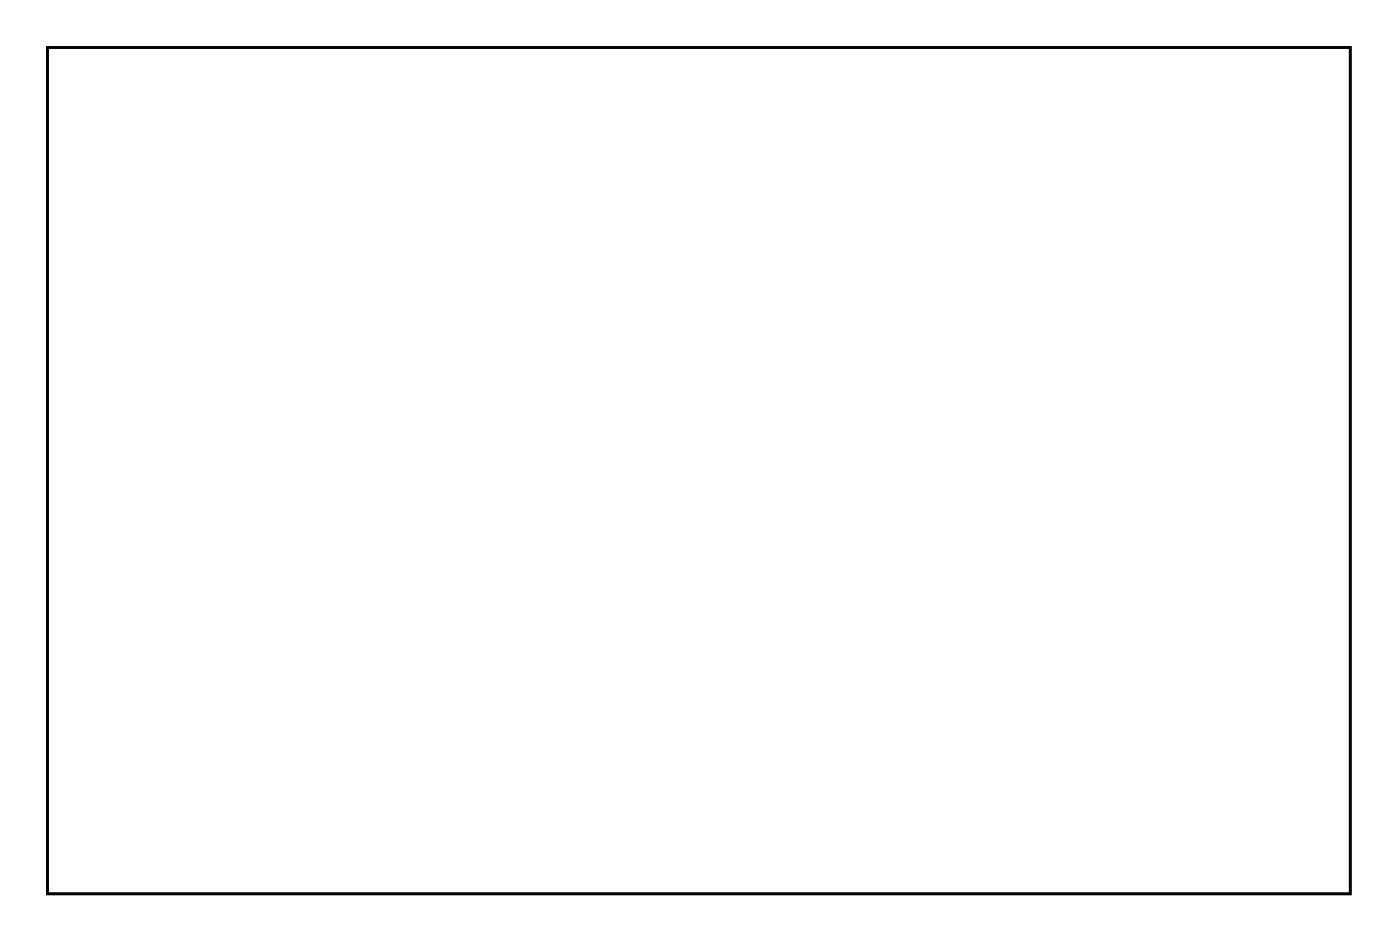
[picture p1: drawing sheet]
<svg xmlns="http://www.w3.org/2000/svg" width="107mm" height="72mm" viewBox="0 0 107 72" stroke-linecap="round" stroke-linejoin="round" font-family="sans-serif">
<path d="M3.6 3.6h99.8v64.8h-99.8z" fill="none" stroke="#000" stroke-width=".2"/>
<path d="M3.6 3.6h99.8v64.8h-99.8zM3.6 3.6v64.8h99.8v-64.8z" fill="#000"/>
<circle cx="27" cy="55.7" r=".8" fill="#fff"/>
<circle cx="27" cy="55.7" r=".8" fill="none" stroke="#fff" stroke-width=".76" stroke-linecap="butt"/>
<circle cx="27" cy="53.2" r=".8" fill="#fff"/>
<circle cx="27" cy="53.2" r=".8" fill="none" stroke="#fff" stroke-width=".76" stroke-linecap="butt"/>
<circle cx="27" cy="50.7" r=".8" fill="#fff"/>
<circle cx="27" cy="50.7" r=".8" fill="none" stroke="#fff" stroke-width=".76" stroke-linecap="butt"/>
<circle cx="27" cy="48.1" r=".8" fill="#fff"/>
<circle cx="27" cy="48.1" r=".8" fill="none" stroke="#fff" stroke-width=".76" stroke-linecap="butt"/>
<circle cx="27" cy="45.6" r=".8" fill="#fff"/>
<circle cx="27" cy="45.6" r=".8" fill="none" stroke="#fff" stroke-width=".76" stroke-linecap="butt"/>
<circle cx="27" cy="43" r=".8" fill="#fff"/>
<circle cx="27" cy="43" r=".8" fill="none" stroke="#fff" stroke-width=".76" stroke-linecap="butt"/>
<circle cx="27" cy="40.5" r=".8" fill="#fff"/>
<circle cx="27" cy="40.5" r=".8" fill="none" stroke="#fff" stroke-width=".76" stroke-linecap="butt"/>
<circle cx="27" cy="38" r=".8" fill="#fff"/>
<circle cx="27" cy="38" r=".8" fill="none" stroke="#fff" stroke-width=".76" stroke-linecap="butt"/>
<circle cx="27" cy="35.4" r=".8" fill="#fff"/>
<circle cx="27" cy="35.4" r=".8" fill="none" stroke="#fff" stroke-width=".76" stroke-linecap="butt"/>
<circle cx="27" cy="32.9" r=".8" fill="#fff"/>
<circle cx="27" cy="32.9" r=".8" fill="none" stroke="#fff" stroke-width=".76" stroke-linecap="butt"/>
<circle cx="27" cy="30.3" r=".8" fill="#fff"/>
<circle cx="27" cy="30.3" r=".8" fill="none" stroke="#fff" stroke-width=".76" stroke-linecap="butt"/>
<circle cx="27" cy="27.8" r=".8" fill="#fff"/>
<circle cx="27" cy="27.8" r=".8" fill="none" stroke="#fff" stroke-width=".76" stroke-linecap="butt"/>
<circle cx="27" cy="25.3" r=".8" fill="#fff"/>
<circle cx="27" cy="25.3" r=".8" fill="none" stroke="#fff" stroke-width=".76" stroke-linecap="butt"/>
<circle cx="27" cy="22.7" r=".8" fill="#fff"/>
<circle cx="27" cy="22.7" r=".8" fill="none" stroke="#fff" stroke-width=".76" stroke-linecap="butt"/>
<circle cx="27" cy="20.2" r=".8" fill="#fff"/>
<circle cx="27" cy="20.2" r=".8" fill="none" stroke="#fff" stroke-width=".76" stroke-linecap="butt"/>
<circle cx="49.8" cy="55.7" r=".8" fill="#fff"/>
<circle cx="49.8" cy="55.7" r=".8" fill="none" stroke="#fff" stroke-width=".76" stroke-linecap="butt"/>
<circle cx="49.8" cy="53.2" r=".8" fill="#fff"/>
<circle cx="49.8" cy="53.2" r=".8" fill="none" stroke="#fff" stroke-width=".76" stroke-linecap="butt"/>
<circle cx="49.8" cy="50.7" r=".8" fill="#fff"/>
<circle cx="49.8" cy="50.7" r=".8" fill="none" stroke="#fff" stroke-width=".76" stroke-linecap="butt"/>
<circle cx="49.8" cy="48.1" r=".8" fill="#fff"/>
<circle cx="49.8" cy="48.1" r=".8" fill="none" stroke="#fff" stroke-width=".76" stroke-linecap="butt"/>
<circle cx="49.8" cy="45.6" r=".8" fill="#fff"/>
<circle cx="49.8" cy="45.6" r=".8" fill="none" stroke="#fff" stroke-width=".76" stroke-linecap="butt"/>
<circle cx="49.8" cy="43" r=".8" fill="#fff"/>
<circle cx="49.8" cy="43" r=".8" fill="none" stroke="#fff" stroke-width=".76" stroke-linecap="butt"/>
<circle cx="49.8" cy="40.5" r=".8" fill="#fff"/>
<circle cx="49.8" cy="40.5" r=".8" fill="none" stroke="#fff" stroke-width=".76" stroke-linecap="butt"/>
<circle cx="49.8" cy="38" r=".8" fill="#fff"/>
<circle cx="49.8" cy="38" r=".8" fill="none" stroke="#fff" stroke-width=".76" stroke-linecap="butt"/>
<circle cx="49.8" cy="35.4" r=".8" fill="#fff"/>
<circle cx="49.8" cy="35.4" r=".8" fill="none" stroke="#fff" stroke-width=".76" stroke-linecap="butt"/>
<circle cx="49.8" cy="32.9" r=".8" fill="#fff"/>
<circle cx="49.8" cy="32.9" r=".8" fill="none" stroke="#fff" stroke-width=".76" stroke-linecap="butt"/>
<circle cx="49.8" cy="30.3" r=".8" fill="#fff"/>
<circle cx="49.8" cy="30.3" r=".8" fill="none" stroke="#fff" stroke-width=".76" stroke-linecap="butt"/>
<circle cx="49.8" cy="27.8" r=".8" fill="#fff"/>
<circle cx="49.8" cy="27.8" r=".8" fill="none" stroke="#fff" stroke-width=".76" stroke-linecap="butt"/>
<circle cx="49.8" cy="25.3" r=".8" fill="#fff"/>
<circle cx="49.8" cy="25.3" r=".8" fill="none" stroke="#fff" stroke-width=".76" stroke-linecap="butt"/>
<circle cx="49.8" cy="22.7" r=".8" fill="#fff"/>
<circle cx="49.8" cy="22.7" r=".8" fill="none" stroke="#fff" stroke-width=".76" stroke-linecap="butt"/>
<circle cx="49.8" cy="20.2" r=".8" fill="#fff"/>
<circle cx="49.8" cy="20.2" r=".8" fill="none" stroke="#fff" stroke-width=".76" stroke-linecap="butt"/>
<circle cx="21.9" cy="55.7" r=".8" fill="#fff"/>
<circle cx="21.9" cy="55.7" r=".8" fill="none" stroke="#fff" stroke-width=".76" stroke-linecap="butt"/>
<circle cx="21.9" cy="53.2" r=".8" fill="#fff"/>
<circle cx="21.9" cy="53.2" r=".8" fill="none" stroke="#fff" stroke-width=".76" stroke-linecap="butt"/>
<circle cx="21.9" cy="50.7" r=".8" fill="#fff"/>
<circle cx="21.9" cy="50.7" r=".8" fill="none" stroke="#fff" stroke-width=".76" stroke-linecap="butt"/>
<circle cx="21.9" cy="48.1" r=".8" fill="#fff"/>
<circle cx="21.9" cy="48.1" r=".8" fill="none" stroke="#fff" stroke-width=".76" stroke-linecap="butt"/>
<circle cx="21.9" cy="45.6" r=".8" fill="#fff"/>
<circle cx="21.9" cy="45.6" r=".8" fill="none" stroke="#fff" stroke-width=".76" stroke-linecap="butt"/>
<circle cx="21.9" cy="43" r=".8" fill="#fff"/>
<circle cx="21.9" cy="43" r=".8" fill="none" stroke="#fff" stroke-width=".76" stroke-linecap="butt"/>
<circle cx="21.9" cy="40.5" r=".8" fill="#fff"/>
<circle cx="21.9" cy="40.5" r=".8" fill="none" stroke="#fff" stroke-width=".76" stroke-linecap="butt"/>
<circle cx="21.9" cy="38" r=".8" fill="#fff"/>
<circle cx="21.9" cy="38" r=".8" fill="none" stroke="#fff" stroke-width=".76" stroke-linecap="butt"/>
<circle cx="21.9" cy="35.4" r=".8" fill="#fff"/>
<circle cx="21.9" cy="35.4" r=".8" fill="none" stroke="#fff" stroke-width=".76" stroke-linecap="butt"/>
<circle cx="21.9" cy="32.9" r=".8" fill="#fff"/>
<circle cx="21.9" cy="32.9" r=".8" fill="none" stroke="#fff" stroke-width=".76" stroke-linecap="butt"/>
<circle cx="21.9" cy="30.3" r=".8" fill="#fff"/>
<circle cx="21.9" cy="30.3" r=".8" fill="none" stroke="#fff" stroke-width=".76" stroke-linecap="butt"/>
<circle cx="21.9" cy="27.8" r=".8" fill="#fff"/>
<circle cx="21.9" cy="27.8" r=".8" fill="none" stroke="#fff" stroke-width=".76" stroke-linecap="butt"/>
<circle cx="21.9" cy="25.3" r=".8" fill="#fff"/>
<circle cx="21.9" cy="25.3" r=".8" fill="none" stroke="#fff" stroke-width=".76" stroke-linecap="butt"/>
<circle cx="21.9" cy="22.7" r=".8" fill="#fff"/>
<circle cx="21.9" cy="22.7" r=".8" fill="none" stroke="#fff" stroke-width=".76" stroke-linecap="butt"/>
<circle cx="21.9" cy="20.2" r=".8" fill="#fff"/>
<circle cx="21.9" cy="20.2" r=".8" fill="none" stroke="#fff" stroke-width=".76" stroke-linecap="butt"/>
<circle cx="47.3" cy="7.5" r=".64" fill="#fff"/>
<circle cx="47.3" cy="7.5" r=".64" fill="none" stroke="#fff" stroke-width=".51"/>
<path d="M46 6.9l.5-.2h1.5a.76 .76 0 0 1 .8 .8 .76 .76 0 0 1-.8 .7h-1.5a.76 .76 0 0 1-.7-.4 .76 .76 0 0 1 .2-.9zM46.8 7.5a.51 .51 0 0 0 1 0 .51 .51 0 0 0-1 0z" fill="#fff"/>
<g fill="none" stroke="#fff" stroke-width=".25">
<path d="M46 6.9l.5-.2h1.5a.76 .76 0 0 1 .8 .8 .76 .76 0 0 1-.8 .7h-1.5a.76 .76 0 0 1-.7-.4 .76 .76 0 0 1 .2-.9z"/>
<circle cx="47.3" cy="7.5" r=".51"/>
</g>
<circle cx="47.3" cy="10" r=".64" fill="#fff"/>
<circle cx="47.3" cy="10" r=".64" fill="none" stroke="#fff" stroke-width=".51"/>
<path d="M46 9.5l.5-.2h1.5a.76 .76 0 0 1 .8 .7 .76 .76 0 0 1-.8 .8h-1.5a.76 .76 0 0 1-.7-.5 .76 .76 0 0 1 .2-.8zM46.8 10a.51 .51 0 0 0 1 0 .51 .51 0 0 0-1 0z" fill="#fff"/>
<g fill="none" stroke="#fff" stroke-width=".25">
<path d="M46 9.5l.5-.2h1.5a.76 .76 0 0 1 .8 .7 .76 .76 0 0 1-.8 .8h-1.5a.76 .76 0 0 1-.7-.5 .76 .76 0 0 1 .2-.8z"/>
<circle cx="47.3" cy="10" r=".51"/>
</g>
<circle cx="47.3" cy="12.6" r=".64" fill="#fff"/>
<circle cx="47.3" cy="12.6" r=".64" fill="none" stroke="#fff" stroke-width=".51"/>
<path d="M46 12l.5-.2h1.5a.76 .76 0 0 1 .8 .8 .76 .76 0 0 1-.8 .7h-1.5a.76 .76 0 0 1-.7-.4 .76 .76 0 0 1 .2-.9zM46.8 12.6a.51 .51 0 0 0 1 0 .51 .51 0 0 0-1 0z" fill="#fff"/>
<g fill="none" stroke="#fff" stroke-width=".25">
<path d="M46 12l.5-.2h1.5a.76 .76 0 0 1 .8 .8 .76 .76 0 0 1-.8 .7h-1.5a.76 .76 0 0 1-.7-.4 .76 .76 0 0 1 .2-.9z"/>
<circle cx="47.3" cy="12.6" r=".51"/>
</g>
<circle cx="62.3" cy="10" r="1.65" fill="#fff"/>
<circle cx="62.3" cy="10" r="1.65" fill="none" stroke="#fff" stroke-width=".25"/>
<circle cx="57.4" cy="22.7" r=".7" fill="#fff"/>
<circle cx="57.4" cy="22.7" r=".7" fill="none" stroke="#fff" stroke-width=".76" stroke-linecap="butt"/>
<circle cx="57.4" cy="38" r=".7" fill="#fff"/>
<circle cx="57.4" cy="38" r=".7" fill="none" stroke="#fff" stroke-width=".76" stroke-linecap="butt"/>
<circle cx="60" cy="25.3" r=".7" fill="#fff"/>
<circle cx="60" cy="25.3" r=".7" fill="none" stroke="#fff" stroke-width=".76" stroke-linecap="butt"/>
<circle cx="60" cy="35.4" r=".7" fill="#fff"/>
<circle cx="60" cy="35.4" r=".7" fill="none" stroke="#fff" stroke-width=".76" stroke-linecap="butt"/>
<circle cx="52.4" cy="17.6" r=".7" fill="#fff"/>
<circle cx="52.4" cy="17.6" r=".7" fill="none" stroke="#fff" stroke-width=".76" stroke-linecap="butt"/>
<circle cx="52.4" cy="43" r=".7" fill="#fff"/>
<circle cx="52.4" cy="43" r=".7" fill="none" stroke="#fff" stroke-width=".76" stroke-linecap="butt"/>
<circle cx="54.9" cy="38" r=".7" fill="#fff"/>
<circle cx="54.9" cy="38" r=".7" fill="none" stroke="#fff" stroke-width=".76" stroke-linecap="butt"/>
<circle cx="54.9" cy="53.2" r=".7" fill="#fff"/>
<circle cx="54.9" cy="53.2" r=".7" fill="none" stroke="#fff" stroke-width=".76" stroke-linecap="butt"/>
<circle cx="57.4" cy="40.5" r=".7" fill="#fff"/>
<circle cx="57.4" cy="40.5" r=".7" fill="none" stroke="#fff" stroke-width=".76" stroke-linecap="butt"/>
<circle cx="57.4" cy="50.7" r=".7" fill="#fff"/>
<circle cx="57.4" cy="50.7" r=".7" fill="none" stroke="#fff" stroke-width=".76" stroke-linecap="butt"/>
<circle cx="6.6" cy="7.5" r="1.5" fill="#fff"/>
<circle cx="6.6" cy="7.5" r="1.5" fill="none" stroke="#fff" stroke-width=".25"/>
<circle cx="6.6" cy="65.9" r="1.5" fill="#fff"/>
<circle cx="6.6" cy="65.9" r="1.5" fill="none" stroke="#fff" stroke-width=".25"/>
<circle cx="100.6" cy="65.9" r="1.5" fill="#fff"/>
<circle cx="100.6" cy="65.9" r="1.5" fill="none" stroke="#fff" stroke-width=".25"/>
<circle cx="100.6" cy="7.5" r="1.5" fill="#fff"/>
<circle cx="100.6" cy="7.5" r="1.5" fill="none" stroke="#fff" stroke-width=".25"/>
<circle cx="14.3" cy="50.7" r=".8" fill="#fff"/>
<circle cx="14.3" cy="50.7" r=".8" fill="none" stroke="#fff" stroke-width=".76" stroke-linecap="butt"/>
<circle cx="14.3" cy="53.2" r=".8" fill="#fff"/>
<circle cx="14.3" cy="53.2" r=".8" fill="none" stroke="#fff" stroke-width=".76" stroke-linecap="butt"/>
<circle cx="14.3" cy="55.7" r=".8" fill="#fff"/>
<circle cx="14.3" cy="55.7" r=".8" fill="none" stroke="#fff" stroke-width=".76" stroke-linecap="butt"/>
<circle cx="14.3" cy="58.3" r=".8" fill="#fff"/>
<circle cx="14.3" cy="58.3" r=".8" fill="none" stroke="#fff" stroke-width=".76" stroke-linecap="butt"/>
<circle cx="65.1" cy="55.7" r=".75" fill="#fff"/>
<circle cx="65.1" cy="55.7" r=".75" fill="none" stroke="#fff" stroke-width=".76" stroke-linecap="butt"/>
<circle cx="65.1" cy="53.2" r=".75" fill="#fff"/>
<circle cx="65.1" cy="53.2" r=".75" fill="none" stroke="#fff" stroke-width=".76" stroke-linecap="butt"/>
<circle cx="65.1" cy="50.7" r=".75" fill="#fff"/>
<circle cx="65.1" cy="50.7" r=".75" fill="none" stroke="#fff" stroke-width=".76" stroke-linecap="butt"/>
<circle cx="65.1" cy="48.1" r=".75" fill="#fff"/>
<circle cx="65.1" cy="48.1" r=".75" fill="none" stroke="#fff" stroke-width=".76" stroke-linecap="butt"/>
<circle cx="98.1" cy="27.8" r=".75" fill="#fff"/>
<circle cx="98.1" cy="27.8" r=".75" fill="none" stroke="#fff" stroke-width=".76" stroke-linecap="butt"/>
<circle cx="98.1" cy="25.3" r=".75" fill="#fff"/>
<circle cx="98.1" cy="25.3" r=".75" fill="none" stroke="#fff" stroke-width=".76" stroke-linecap="butt"/>
<circle cx="98.1" cy="22.7" r=".75" fill="#fff"/>
<circle cx="98.1" cy="22.7" r=".75" fill="none" stroke="#fff" stroke-width=".76" stroke-linecap="butt"/>
<circle cx="98.1" cy="20.2" r=".75" fill="#fff"/>
<circle cx="98.1" cy="20.2" r=".75" fill="none" stroke="#fff" stroke-width=".76" stroke-linecap="butt"/>
<circle cx="98.1" cy="17.6" r=".75" fill="#fff"/>
<circle cx="98.1" cy="17.6" r=".75" fill="none" stroke="#fff" stroke-width=".76" stroke-linecap="butt"/>
<circle cx="98.1" cy="15.1" r=".75" fill="#fff"/>
<circle cx="98.1" cy="15.1" r=".75" fill="none" stroke="#fff" stroke-width=".76" stroke-linecap="butt"/>
<circle cx="90.5" cy="27.8" r=".75" fill="#fff"/>
<circle cx="90.5" cy="27.8" r=".75" fill="none" stroke="#fff" stroke-width=".76" stroke-linecap="butt"/>
<circle cx="90.5" cy="25.3" r=".75" fill="#fff"/>
<circle cx="90.5" cy="25.3" r=".75" fill="none" stroke="#fff" stroke-width=".76" stroke-linecap="butt"/>
<circle cx="90.5" cy="22.7" r=".75" fill="#fff"/>
<circle cx="90.5" cy="22.7" r=".75" fill="none" stroke="#fff" stroke-width=".76" stroke-linecap="butt"/>
<circle cx="90.5" cy="20.2" r=".75" fill="#fff"/>
<circle cx="90.5" cy="20.2" r=".75" fill="none" stroke="#fff" stroke-width=".76" stroke-linecap="butt"/>
<circle cx="90.5" cy="17.6" r=".75" fill="#fff"/>
<circle cx="90.5" cy="17.6" r=".75" fill="none" stroke="#fff" stroke-width=".76" stroke-linecap="butt"/>
<circle cx="90.5" cy="15.1" r=".75" fill="#fff"/>
<circle cx="90.5" cy="15.1" r=".75" fill="none" stroke="#fff" stroke-width=".76" stroke-linecap="butt"/>
<circle cx="98.1" cy="43" r=".75" fill="#fff"/>
<circle cx="98.1" cy="43" r=".75" fill="none" stroke="#fff" stroke-width=".76" stroke-linecap="butt"/>
<circle cx="98.1" cy="40.5" r=".75" fill="#fff"/>
<circle cx="98.1" cy="40.5" r=".75" fill="none" stroke="#fff" stroke-width=".76" stroke-linecap="butt"/>
<circle cx="98.1" cy="38" r=".75" fill="#fff"/>
<circle cx="98.1" cy="38" r=".75" fill="none" stroke="#fff" stroke-width=".76" stroke-linecap="butt"/>
<circle cx="98.1" cy="35.4" r=".75" fill="#fff"/>
<circle cx="98.1" cy="35.4" r=".75" fill="none" stroke="#fff" stroke-width=".76" stroke-linecap="butt"/>
<circle cx="98.1" cy="32.9" r=".75" fill="#fff"/>
<circle cx="98.1" cy="32.9" r=".75" fill="none" stroke="#fff" stroke-width=".76" stroke-linecap="butt"/>
<circle cx="98.1" cy="30.3" r=".75" fill="#fff"/>
<circle cx="98.1" cy="30.3" r=".75" fill="none" stroke="#fff" stroke-width=".76" stroke-linecap="butt"/>
<circle cx="90.5" cy="43" r=".75" fill="#fff"/>
<circle cx="90.5" cy="43" r=".75" fill="none" stroke="#fff" stroke-width=".76" stroke-linecap="butt"/>
<circle cx="90.5" cy="40.5" r=".75" fill="#fff"/>
<circle cx="90.5" cy="40.5" r=".75" fill="none" stroke="#fff" stroke-width=".76" stroke-linecap="butt"/>
<circle cx="90.5" cy="38" r=".75" fill="#fff"/>
<circle cx="90.5" cy="38" r=".75" fill="none" stroke="#fff" stroke-width=".76" stroke-linecap="butt"/>
<circle cx="90.5" cy="35.4" r=".75" fill="#fff"/>
<circle cx="90.5" cy="35.4" r=".75" fill="none" stroke="#fff" stroke-width=".76" stroke-linecap="butt"/>
<circle cx="90.5" cy="32.9" r=".75" fill="#fff"/>
<circle cx="90.5" cy="32.9" r=".75" fill="none" stroke="#fff" stroke-width=".76" stroke-linecap="butt"/>
<circle cx="90.5" cy="30.3" r=".75" fill="#fff"/>
<circle cx="90.5" cy="30.3" r=".75" fill="none" stroke="#fff" stroke-width=".76" stroke-linecap="butt"/>
<circle cx="98.1" cy="58.3" r=".75" fill="#fff"/>
<circle cx="98.1" cy="58.3" r=".75" fill="none" stroke="#fff" stroke-width=".76" stroke-linecap="butt"/>
<circle cx="98.1" cy="55.7" r=".75" fill="#fff"/>
<circle cx="98.1" cy="55.7" r=".75" fill="none" stroke="#fff" stroke-width=".76" stroke-linecap="butt"/>
<circle cx="98.1" cy="53.2" r=".75" fill="#fff"/>
<circle cx="98.1" cy="53.2" r=".75" fill="none" stroke="#fff" stroke-width=".76" stroke-linecap="butt"/>
<circle cx="98.1" cy="50.7" r=".75" fill="#fff"/>
<circle cx="98.1" cy="50.7" r=".75" fill="none" stroke="#fff" stroke-width=".76" stroke-linecap="butt"/>
<circle cx="98.1" cy="48.1" r=".75" fill="#fff"/>
<circle cx="98.1" cy="48.1" r=".75" fill="none" stroke="#fff" stroke-width=".76" stroke-linecap="butt"/>
<circle cx="98.1" cy="45.6" r=".75" fill="#fff"/>
<circle cx="98.1" cy="45.6" r=".75" fill="none" stroke="#fff" stroke-width=".76" stroke-linecap="butt"/>
<circle cx="90.5" cy="58.3" r=".8" fill="#fff"/>
<circle cx="90.5" cy="58.3" r=".8" fill="none" stroke="#fff" stroke-width=".76" stroke-linecap="butt"/>
<circle cx="90.5" cy="55.7" r=".8" fill="#fff"/>
<circle cx="90.5" cy="55.7" r=".8" fill="none" stroke="#fff" stroke-width=".76" stroke-linecap="butt"/>
<circle cx="90.5" cy="53.2" r=".8" fill="#fff"/>
<circle cx="90.5" cy="53.2" r=".8" fill="none" stroke="#fff" stroke-width=".76" stroke-linecap="butt"/>
<circle cx="90.5" cy="50.7" r=".8" fill="#fff"/>
<circle cx="90.5" cy="50.7" r=".8" fill="none" stroke="#fff" stroke-width=".76" stroke-linecap="butt"/>
<circle cx="90.5" cy="48.1" r=".8" fill="#fff"/>
<circle cx="90.5" cy="48.1" r=".8" fill="none" stroke="#fff" stroke-width=".76" stroke-linecap="butt"/>
<circle cx="90.5" cy="45.6" r=".8" fill="#fff"/>
<circle cx="90.5" cy="45.6" r=".8" fill="none" stroke="#fff" stroke-width=".76" stroke-linecap="butt"/>
<circle cx="65.1" cy="40.5" r=".8" fill="#fff"/>
<circle cx="65.1" cy="40.5" r=".8" fill="none" stroke="#fff" stroke-width=".76" stroke-linecap="butt"/>
<circle cx="65.1" cy="38" r=".8" fill="#fff"/>
<circle cx="65.1" cy="38" r=".8" fill="none" stroke="#fff" stroke-width=".76" stroke-linecap="butt"/>
<circle cx="65.1" cy="35.4" r=".8" fill="#fff"/>
<circle cx="65.1" cy="35.4" r=".8" fill="none" stroke="#fff" stroke-width=".76" stroke-linecap="butt"/>
<circle cx="65.1" cy="32.9" r=".8" fill="#fff"/>
<circle cx="65.1" cy="32.9" r=".8" fill="none" stroke="#fff" stroke-width=".76" stroke-linecap="butt"/>
<circle cx="65.1" cy="25.3" r=".8" fill="#fff"/>
<circle cx="65.1" cy="25.3" r=".8" fill="none" stroke="#fff" stroke-width=".76" stroke-linecap="butt"/>
<circle cx="65.1" cy="22.7" r=".8" fill="#fff"/>
<circle cx="65.1" cy="22.7" r=".8" fill="none" stroke="#fff" stroke-width=".76" stroke-linecap="butt"/>
<circle cx="65.1" cy="20.2" r=".8" fill="#fff"/>
<circle cx="65.1" cy="20.2" r=".8" fill="none" stroke="#fff" stroke-width=".76" stroke-linecap="butt"/>
<circle cx="65.1" cy="17.6" r=".8" fill="#fff"/>
<circle cx="65.1" cy="17.6" r=".8" fill="none" stroke="#fff" stroke-width=".76" stroke-linecap="butt"/>
<path d="M18.5 14.3h1.6v1.6h-1.6z" fill="#fff"/>
<path d="M18.5 14.3h1.6v1.6h-1.6z" fill="none" stroke="#fff" stroke-width=".76" stroke-linecap="butt"/>
<circle cx="19.3" cy="15.1" r=".79" fill="#fff"/>
<circle cx="19.3" cy="15.1" r=".79" fill="none" stroke="#fff" stroke-width=".76" stroke-linecap="butt"/>
<circle cx="26.9" cy="15.1" r=".79" fill="#fff"/>
<circle cx="26.9" cy="15.1" r=".79" fill="none" stroke="#fff" stroke-width=".76" stroke-linecap="butt"/>
<path d="M26.2 6.7h1.6v1.6h-1.6z" fill="#fff"/>
<path d="M26.2 6.7h1.6v1.6h-1.6z" fill="none" stroke="#fff" stroke-width=".76" stroke-linecap="butt"/>
<circle cx="27" cy="7.5" r=".79" fill="#fff"/>
<circle cx="27" cy="7.5" r=".79" fill="none" stroke="#fff" stroke-width=".76" stroke-linecap="butt"/>
<circle cx="19.4" cy="7.5" r=".79" fill="#fff"/>
<circle cx="19.4" cy="7.5" r=".79" fill="none" stroke="#fff" stroke-width=".76" stroke-linecap="butt"/>
<circle cx="16.8" cy="12.6" r=".7" fill="#fff"/>
<circle cx="16.8" cy="12.6" r=".7" fill="none" stroke="#fff" stroke-width=".76" stroke-linecap="butt"/>
<circle cx="16.8" cy="25.3" r=".7" fill="#fff"/>
<circle cx="16.8" cy="25.3" r=".7" fill="none" stroke="#fff" stroke-width=".76" stroke-linecap="butt"/>
<circle cx="16.8" cy="30.3" r=".7" fill="#fff"/>
<circle cx="16.8" cy="30.3" r=".7" fill="none" stroke="#fff" stroke-width=".76" stroke-linecap="butt"/>
<circle cx="16.8" cy="43" r=".7" fill="#fff"/>
<circle cx="16.8" cy="43" r=".7" fill="none" stroke="#fff" stroke-width=".76" stroke-linecap="butt"/>
<circle cx="9.2" cy="12.5" r=".8" fill="#fff"/>
<circle cx="9.2" cy="12.5" r=".8" fill="none" stroke="#fff" stroke-width=".76" stroke-linecap="butt"/>
<circle cx="11.7" cy="12.5" r=".8" fill="#fff"/>
<circle cx="11.7" cy="12.5" r=".8" fill="none" stroke="#fff" stroke-width=".76" stroke-linecap="butt"/>
<circle cx="14.3" cy="12.5" r=".8" fill="#fff"/>
<circle cx="14.3" cy="12.5" r=".8" fill="none" stroke="#fff" stroke-width=".76" stroke-linecap="butt"/>
</svg>
